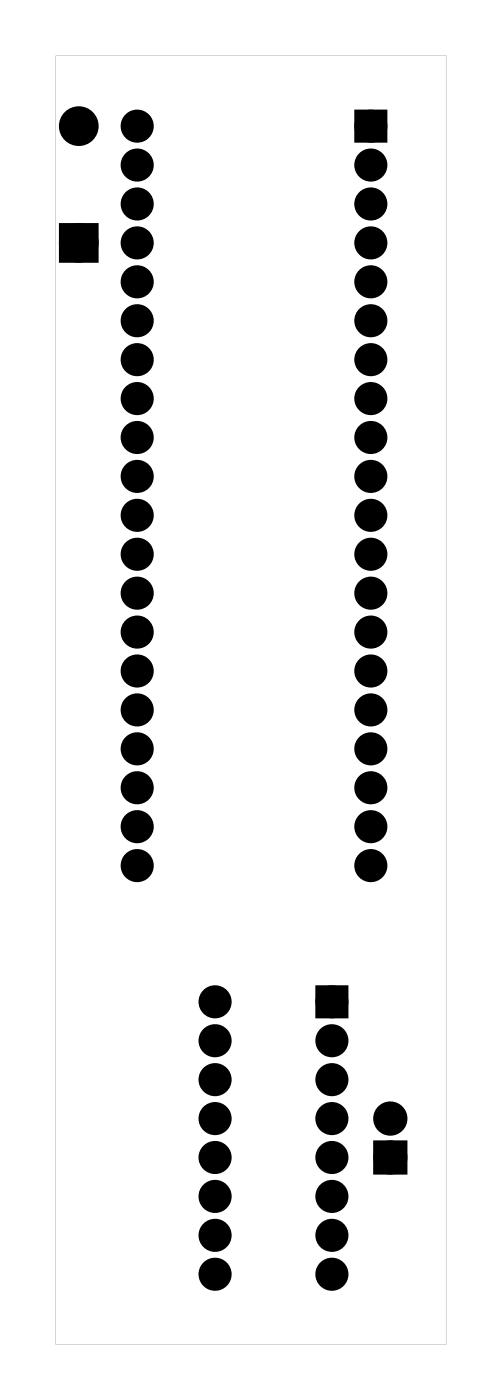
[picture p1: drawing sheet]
<svg xmlns="http://www.w3.org/2000/svg" width="33mm" height="91mm" viewBox="0 0 33 91" stroke-linecap="round" stroke-linejoin="round" font-family="sans-serif">
<g fill="#000">
<path d="M4.2 14.9h1.9v1.9h-1.9zM23.5 7.5h1.4v1.4h-1.4zM20.9 64.7h1.4v1.4h-1.4zM24.7 74.8h1.5v1.5h-1.5z"/>
<path d="M3.6 3.6v84.1h25.5v-84.1zM3.6 3.6h25.5v84.1h-25.5z"/>
</g>
<g fill="none" stroke="#000" stroke-width=".76" stroke-linecap="butt">
<path d="M4.2 14.9h1.9v1.9h-1.9zM23.5 7.5h1.4v1.4h-1.4zM20.9 64.7h1.4v1.4h-1.4zM24.7 74.8h1.5v1.5h-1.5z"/>
<circle cx="5.1" cy="8.2" r=".91"/>
<circle cx="5.1" cy="15.9" r=".91"/>
<circle cx="8.9" cy="8.2" r=".7"/>
<circle cx="8.9" cy="18.4" r=".7"/>
<circle cx="8.9" cy="10.8" r=".7"/>
<circle cx="8.9" cy="13.3" r=".7"/>
<circle cx="8.9" cy="15.9" r=".7"/>
<circle cx="24.2" cy="8.2" r=".7"/>
<circle cx="24.2" cy="10.8" r=".7"/>
<circle cx="24.2" cy="18.4" r=".7"/>
<circle cx="24.2" cy="13.3" r=".7"/>
<circle cx="24.2" cy="15.9" r=".7"/>
<circle cx="8.9" cy="31.1" r=".7"/>
<circle cx="8.9" cy="33.6" r=".7"/>
<circle cx="8.9" cy="38.7" r=".7"/>
<circle cx="8.9" cy="36.2" r=".7"/>
<circle cx="8.9" cy="28.6" r=".7"/>
<circle cx="8.9" cy="23.5" r=".7"/>
<circle cx="8.9" cy="26" r=".7"/>
<circle cx="8.9" cy="20.9" r=".7"/>
<circle cx="24.2" cy="36.2" r=".7"/>
<circle cx="24.2" cy="33.6" r=".7"/>
<circle cx="24.2" cy="38.7" r=".7"/>
<circle cx="24.2" cy="31.1" r=".7"/>
<circle cx="24.2" cy="28.6" r=".7"/>
<circle cx="24.2" cy="20.9" r=".7"/>
<circle cx="24.2" cy="23.5" r=".7"/>
<circle cx="24.2" cy="26" r=".7"/>
<circle cx="8.9" cy="46.3" r=".7"/>
<circle cx="8.9" cy="41.3" r=".7"/>
<circle cx="8.9" cy="48.9" r=".7"/>
<circle cx="8.9" cy="54" r=".7"/>
<circle cx="8.9" cy="43.8" r=".7"/>
<circle cx="8.9" cy="51.4" r=".7"/>
<circle cx="8.9" cy="56.5" r=".7"/>
<circle cx="24.2" cy="41.3" r=".7"/>
<circle cx="24.2" cy="48.9" r=".7"/>
<circle cx="24.2" cy="43.8" r=".7"/>
<circle cx="24.2" cy="46.3" r=".7"/>
<circle cx="24.2" cy="51.4" r=".7"/>
<circle cx="24.2" cy="54" r=".7"/>
<circle cx="24.2" cy="56.5" r=".7"/>
<circle cx="14" cy="65.4" r=".7"/>
<circle cx="14" cy="73" r=".7"/>
<circle cx="14" cy="67.9" r=".7"/>
<circle cx="14" cy="78.1" r=".7"/>
<circle cx="14" cy="75.5" r=".7"/>
<circle cx="14" cy="70.5" r=".7"/>
<circle cx="21.6" cy="65.4" r=".7"/>
<circle cx="21.6" cy="70.5" r=".7"/>
<circle cx="21.6" cy="78.1" r=".7"/>
<circle cx="21.6" cy="75.5" r=".7"/>
<circle cx="21.6" cy="73" r=".7"/>
<circle cx="21.6" cy="67.9" r=".7"/>
<circle cx="25.5" cy="73" r=".74"/>
<circle cx="25.5" cy="75.5" r=".74"/>
<circle cx="14" cy="80.6" r=".7"/>
<circle cx="14" cy="83.2" r=".7"/>
<circle cx="21.6" cy="80.6" r=".7"/>
<circle cx="21.6" cy="83.2" r=".7"/>
</g>
<g fill="#000">
<circle cx="5.1" cy="15.9" r=".91"/>
<circle cx="5.1" cy="8.2" r=".91"/>
<circle cx="8.9" cy="15.9" r=".7"/>
<circle cx="8.9" cy="8.2" r=".7"/>
<circle cx="8.9" cy="13.3" r=".7"/>
<circle cx="8.9" cy="18.4" r=".7"/>
<circle cx="8.9" cy="10.8" r=".7"/>
<circle cx="24.2" cy="15.9" r=".7"/>
<circle cx="24.2" cy="8.2" r=".7"/>
<circle cx="24.2" cy="13.3" r=".7"/>
<circle cx="24.2" cy="18.4" r=".7"/>
<circle cx="24.2" cy="10.8" r=".7"/>
<circle cx="8.9" cy="36.2" r=".7"/>
<circle cx="8.9" cy="38.7" r=".7"/>
<circle cx="8.9" cy="20.9" r=".7"/>
<circle cx="8.9" cy="23.5" r=".7"/>
<circle cx="8.9" cy="28.6" r=".7"/>
<circle cx="8.9" cy="31.1" r=".7"/>
<circle cx="8.9" cy="33.6" r=".7"/>
<circle cx="8.9" cy="26" r=".7"/>
<circle cx="24.2" cy="36.2" r=".7"/>
<circle cx="24.2" cy="38.7" r=".7"/>
<circle cx="24.2" cy="20.9" r=".7"/>
<circle cx="24.2" cy="23.5" r=".7"/>
<circle cx="24.2" cy="33.6" r=".7"/>
<circle cx="24.2" cy="26" r=".7"/>
<circle cx="24.2" cy="31.1" r=".7"/>
<circle cx="24.2" cy="28.6" r=".7"/>
<circle cx="8.9" cy="48.9" r=".7"/>
<circle cx="8.9" cy="51.4" r=".7"/>
<circle cx="8.9" cy="56.5" r=".7"/>
<circle cx="8.9" cy="54" r=".7"/>
<circle cx="8.9" cy="43.8" r=".7"/>
<circle cx="8.9" cy="41.3" r=".7"/>
<circle cx="8.9" cy="46.3" r=".7"/>
<circle cx="24.2" cy="56.5" r=".7"/>
<circle cx="24.2" cy="48.9" r=".7"/>
<circle cx="24.2" cy="51.4" r=".7"/>
<circle cx="24.2" cy="54" r=".7"/>
<circle cx="24.2" cy="43.8" r=".7"/>
<circle cx="24.2" cy="41.3" r=".7"/>
<circle cx="24.2" cy="46.3" r=".7"/>
<circle cx="14" cy="67.9" r=".7"/>
<circle cx="14" cy="70.5" r=".7"/>
<circle cx="14" cy="65.4" r=".7"/>
<circle cx="14" cy="73" r=".7"/>
<circle cx="14" cy="75.5" r=".7"/>
<circle cx="14" cy="78.1" r=".7"/>
<circle cx="21.6" cy="65.4" r=".7"/>
<circle cx="21.6" cy="67.9" r=".7"/>
<circle cx="21.6" cy="70.5" r=".7"/>
<circle cx="21.6" cy="78.1" r=".7"/>
<circle cx="21.6" cy="73" r=".7"/>
<circle cx="21.6" cy="75.5" r=".7"/>
<circle cx="25.5" cy="75.5" r=".74"/>
<circle cx="25.5" cy="73" r=".74"/>
<circle cx="14" cy="80.6" r=".7"/>
<circle cx="14" cy="83.2" r=".7"/>
<circle cx="21.6" cy="80.6" r=".7"/>
<circle cx="21.6" cy="83.2" r=".7"/>
</g>
</svg>
